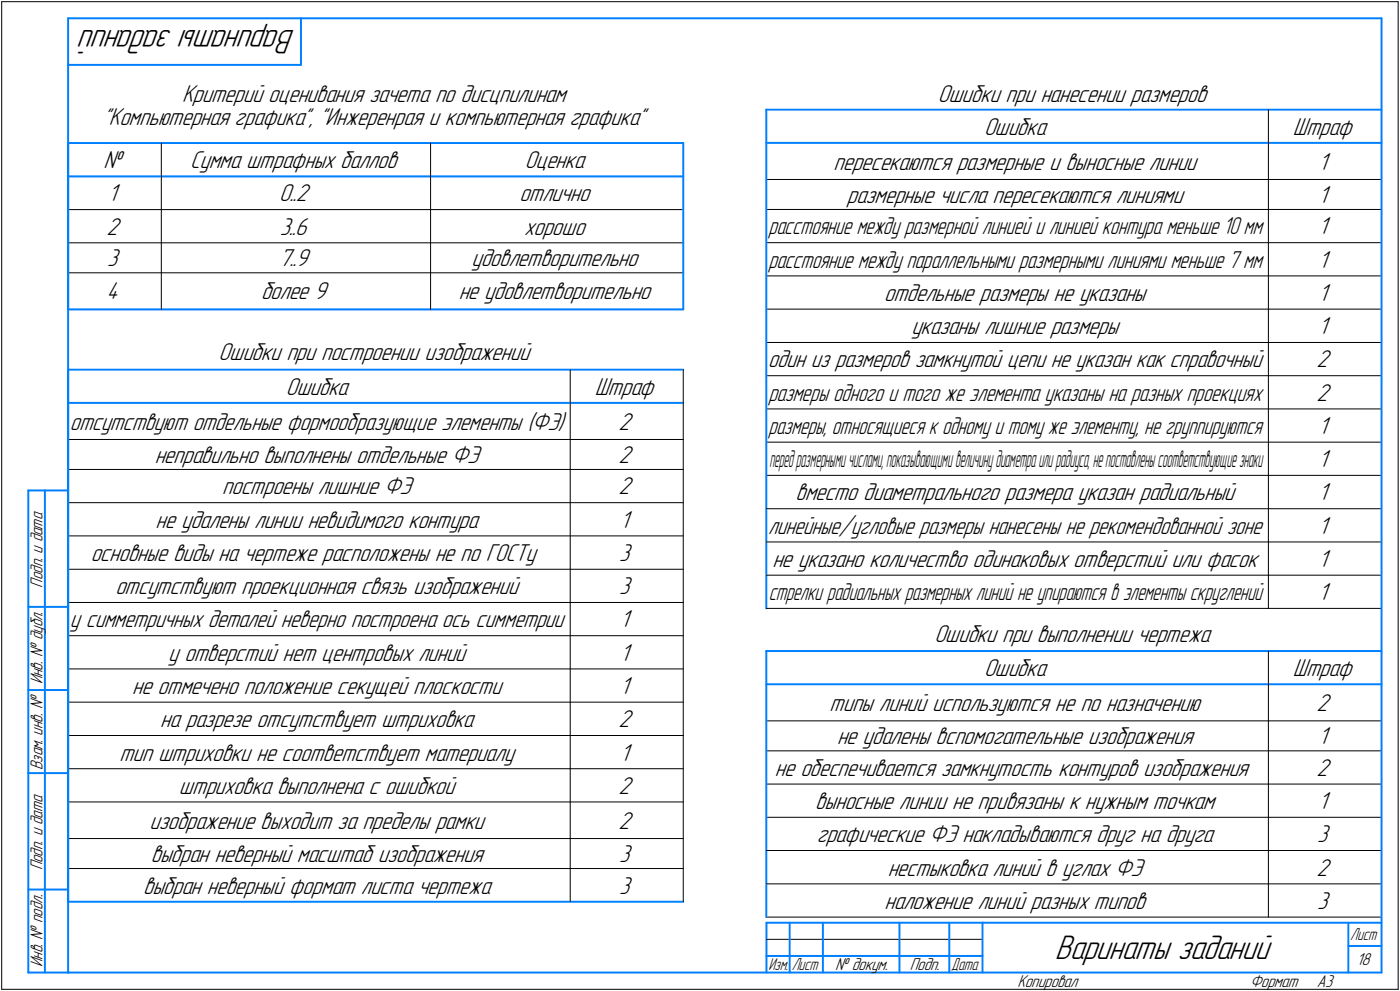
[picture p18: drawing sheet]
<svg xmlns="http://www.w3.org/2000/svg" width="421mm" height="298mm" viewBox="0 0 421 298" stroke-linecap="round" stroke-linejoin="round" font-family="sans-serif">
<defs><g id="words">
<g font-size="10.9">
<text x="88.7" y="9" transform="rotate(-180 88.7 9)">Варинаты заданий</text>
<text x="317.3" y="288.5">Варинаты заданий</text>
</g>
<g font-size="7.8">
<text x="54.8" y="30.6">Критерий оценивания зачета по дисцпилинам</text>
<text x="282.1" y="30.8">Ошибки при нанесении размеров</text>
<text x="31" y="37.7">&quot;Компьютерная графика&quot;, &quot;Инжеренрая и компьютерная графика&quot;</text>
<text x="295.9" y="40.5">Ошибка</text>
<text x="388.8" y="40.5">Штраф</text>
<text x="31.1" y="50.6">№</text>
<text x="57.2" y="50.6">Сумма штрафных баллов</text>
<text x="157.9" y="50.6">Оценка</text>
<text x="250.7" y="51">пересекаются размерные и выносные линии</text>
<text x="396.5" y="51">1</text>
<text x="32.5" y="60.6">1</text>
<text x="84" y="60.6">0..2</text>
<text x="156.3" y="60.6">отлично</text>
<text x="254.7" y="61">размерные числа пересекаются линиями</text>
<text x="396.5" y="61">1</text>
<text x="32" y="70.6">2</text>
<text x="84.2" y="70.6">3..6</text>
<text x="157.7" y="70.6">хорошо</text>
<text x="396.5" y="70.5">1</text>
<text x="32.2" y="80.1">3</text>
<text x="84" y="80.1">7..9</text>
<text x="141.8" y="80.1">удовлетворительно</text>
<text x="396.5" y="80.5">1</text>
<text x="32" y="90.1">4</text>
<text x="78.5" y="90.1">более 9</text>
<text x="138" y="90.1">не удовлетворительно</text>
<text x="265.9" y="90.5">отдельные размеры не указаны</text>
<text x="396.5" y="90.5">1</text>
<text x="274.1" y="100.5">указаны лишние размеры</text>
<text x="396.5" y="100.5">1</text>
<text x="65.7" y="108.2">Ошибки при построении изображений</text>
<text x="231" y="110.5">один из размеров замкнутой цепи не указан как справочный</text>
<text x="396" y="110.5">2</text>
<text x="86" y="118.7">Ошибка</text>
<text x="178.9" y="118.7">Штраф</text>
<text x="396" y="120.5">2</text>
<text x="21" y="129.2">отсутствуют отдельные формообразующие элементы (ФЭ)</text>
<text x="186" y="129.2">2</text>
<text x="396.5" y="130.5">1</text>
<text x="46.5" y="139.2">неправильно выполнены отдельные ФЭ</text>
<text x="186" y="139.2">2</text>
<text x="396.5" y="140.5">1</text>
<text x="66.8" y="148.7">построены лишние ФЭ</text>
<text x="186" y="148.7">2</text>
<text x="239.2" y="150.5">вместо диаметрального размера указан радиальный</text>
<text x="396.5" y="150.5">1</text>
<text x="46.8" y="158.7">не удалены линии невидимого контура</text>
<text x="186.5" y="158.7">1</text>
<text x="396.5" y="160.5">1</text>
<text x="27.3" y="168.7">основные виды на чертеже расположены не по ГОСТу</text>
<text x="186.2" y="168.7">3</text>
<text x="232.3" y="170.5">не указано количество одинаковых отверстий или фасок</text>
<text x="396.5" y="170.5">1</text>
<text x="34.7" y="178.7">отсутствуют проекционная связь изображений</text>
<text x="186.2" y="178.7">3</text>
<text x="396.5" y="180.5">1</text>
<text x="21" y="188.7">у симметричных деталей неверно построена ось симметрии</text>
<text x="186.5" y="188.7">1</text>
<text x="281" y="193.2">Ошибки при выполнении чертежа</text>
<text x="50.6" y="198.7">у отверстий нет центровых линий</text>
<text x="186.5" y="198.7">1</text>
<text x="295.9" y="203.3">Ошибка</text>
<text x="388.8" y="203.3">Штраф</text>
<text x="39.7" y="208.7">не отмечено положение секущей плоскости</text>
<text x="186.5" y="208.7">1</text>
<text x="249.5" y="213.8">типы линий используются не по назначению</text>
<text x="396" y="213.8">2</text>
<text x="48.2" y="218.7">на разрезе отсутствует штриховка</text>
<text x="186" y="218.7">2</text>
<text x="251.8" y="223.8">не удалены вспомогательные изображения</text>
<text x="396.5" y="223.8">1</text>
<text x="35.9" y="228.7">тип штриховки не соответствует материалу</text>
<text x="186.5" y="228.7">1</text>
<text x="233" y="233.3">не обеспечивается замкнутость контуров изображения</text>
<text x="396" y="233.3">2</text>
<text x="53.8" y="238.7">штриховка выполнена с ошибкой</text>
<text x="186" y="238.7">2</text>
<text x="245.2" y="243.3">выносные линии не привязаны к нужным точкам</text>
<text x="396.5" y="243.3">1</text>
<text x="45" y="249.2">изображение выходит за пределы рамки</text>
<text x="186" y="249.2">2</text>
<text x="245.7" y="253.3">графические ФЭ накладываются друг на друга</text>
<text x="396.2" y="253.3">3</text>
<text x="45.4" y="259.2">выбран неверный масштаб изображения</text>
<text x="186.2" y="259.2">3</text>
<text x="267" y="263.3">нестыковка линий в углах ФЭ</text>
<text x="396" y="263.3">2</text>
<text x="43" y="268.7">выбран неверный формат листа чертежа</text>
<text x="186.2" y="268.7">3</text>
<text x="266" y="273.3">наложение линий разных типов</text>
<text x="396.2" y="273.3">3</text>
</g>
<g font-size="7.7">
<text x="231.1" y="70.5">расстояние между размерной линией и линией контура меньше 10 мм</text>
<text x="231.1" y="80.5">расстояние между параллельными размерными линиями меньше 7 мм</text>
<text x="231.1" y="120.5">размеры одного и того же элемента указаны на разных проекциях</text>
<text x="231" y="160.5">линейные/угловые размеры нанесены не рекомендованной зоне</text>
</g>
<g font-size="7.6">
<text x="231.1" y="130.5">размеры, относящиеся к одному и тому же элементу, не группируются</text>
<text x="231.2" y="180.5">стрелки радиальных размерных линий не упираются в элементы скруглений</text>
</g>
<text font-size="7.4" x="231.4" y="140.5">передразмернымичислами,показывающимивеличинудиаметраилирадиуса,непоставленысоответствующиезнаки</text>
<g font-size="5.5">
<text x="12.8" y="176.7" transform="rotate(-90 12.8 176.7)">Подп. и дата</text>
<text x="12.8" y="205.8" transform="rotate(-90 12.8 205.8)">Инв. № дубл.</text>
<text x="12.8" y="231.6" transform="rotate(-90 12.8 231.6)">Взам. инв. №</text>
<text x="12.8" y="261.7" transform="rotate(-90 12.8 261.7)">Подп. и дата</text>
<text x="12.8" y="290.8" transform="rotate(-90 12.8 290.8)">Инв. № подл.</text>
<text x="251.2" y="291.8">№ докум.</text>
<text x="273.6" y="291.8">Подп.</text>
<text x="408" y="290.3">18</text>
<text x="306" y="296.8">Копировал</text>
<text x="376" y="296.8">Формат</text>
<text x="396" y="296.8">A3</text>
</g>
<g font-size="5.4">
<text x="406.1" y="282.8">Лист</text>
<text x="231.1" y="291.8">Изм.</text>
<text x="238.1" y="291.8">Лист</text>
<text x="286.1" y="291.8">Дата</text>
</g>
</g></defs>
<g fill="none" stroke="#0080ff" stroke-width=".59">
<path d="M20.5 5.5v287zM20.5 5.5h395zM20.5 19.5h70zM90.5 5.5v14zM415.5 5.5v287zM230.5 33h185zM230.5 33v150zM20.5 43h185zM20.5 53h185zM20.5 43v50zM205.5 43v50zM230.5 43h185z"/>
<path d="M20.5 93h185zM20.5 111.2h185zM20.5 111.2v160zM20.5 121.2h185zM8.5 147.5v145zM8.5 147.5h12zM13.5 147.5v145zM8.5 182.5h12zM230.5 195.8h185zM230.5 195.8v80zM8.5 207.5h12zM230.5 205.8h185z"/>
<path d="M8.5 232.5h12zM8.5 267.5h12zM20.5 271.2h185zM230.5 277.5h185zM230.5 277.5v15zM237.5 277.5v15zM247.5 277.5v15zM270.5 277.5v15zM285.5 277.5v15zM295.5 277.5v15zM405.5 277.5v15zM8.5 292.5h12z"/>
<path d="M20.5 292.5h395zM230.5 287.5h7zM237.5 287.5h10zM247.5 287.5h23zM270.5 287.5h15zM285.5 287.5h10zM405.5 284.5h10z"/>
</g>
<g fill="none" stroke="#000" stroke-width=".3">
<path d="M.5 .5v297zM.5 .5h420zM420.5 .5v297zM381.5 33v150zM415.5 33v150zM48.5 43v50zM129.5 43v50zM230.5 54h185zM20.5 63h185zM20.5 73h185zM230.5 63h185zM230.5 73h185z"/>
<path d="M20.5 82h185zM230.5 83h185zM230.5 93h185zM171.5 111.2v160zM205.5 111.2v160zM230.5 103h185zM230.5 113h185zM20.5 132.2h185zM230.5 123h185zM230.5 133h185zM20.5 141.2h185zM20.5 151.2h185z"/>
<path d="M230.5 143h185zM230.5 153h151zM381.5 153h34zM20.5 161.2h185zM20.5 171.2h185zM230.5 163h151zM230.5 173h151zM381.5 163h34zM381.5 173h34zM20.5 181.2h185zM20.5 191.2h185zM230.5 183h151z"/>
<path d="M381.5 183h34zM381.5 195.8v80zM415.5 195.8v80zM20.5 201.2h185zM20.5 211.2h185zM230.5 216.8h185zM20.5 221.2h185zM20.5 231.2h151zM171.5 231.2h34zM230.5 225.8h185zM230.5 235.8h185zM20.5 241.2h151z"/>
<path d="M20.5 252.2h151zM171.5 241.2h34zM171.5 252.2h34zM230.5 245.8h185zM230.5 255.8h151zM381.5 255.8h34zM20.5 261.2h151zM171.5 261.2h34zM230.5 275.8h185zM230.5 265.8h151zM381.5 265.8h34zM.5 297.5h420z"/>
<path d="M230.5 282.5h65z"/>
</g>
<g fill="#fff" stroke="#fff" stroke-width=".3">
<path d="M54.8 25h116.9zM54.8 25h116.9zM54.8 25.1h116.9zM54.8 25.1h116.9zM54.8 25.1h116.9zM54.8 25.2h116.9zM54.8 25.2h116.9zM54.8 25.3h116.9zM54.8 25.3h116.9zM54.8 25.4h116.9zM54.8 25.4h116.9zM54.8 25.4h116.9zM54.8 25.5h116.9zM54.8 25.5h116.9zM54.8 25.6h116.9zM54.8 25.6h116.9zM54.8 25.7h116.9zM54.8 25.7h116.9zM54.8 25.7h116.9zM54.8 25.8h116.9zM54.8 25.8h116.9zM54.8 25.9h116.9zM54.8 25.9h116.9zM54.8 26h116.9zM54.8 26h116.9zM54.8 26h116.9zM54.8 26.1h116.9zM54.8 26.1h116.9zM54.8 26.2h116.9zM54.8 26.2h116.9zM54.8 26.2h116.9zM54.8 26.3h116.9zM54.8 26.3h116.9zM54.8 26.4h116.9zM54.8 26.4h116.9zM54.8 26.5h116.9zM54.8 26.5h116.9zM54.8 26.5h116.9zM54.8 26.6h116.9zM54.8 26.6h116.9zM54.8 26.7h116.9zM54.8 26.7h116.9zM54.8 26.8h116.9zM54.8 26.8h116.9zM54.8 26.8h116.9zM54.8 26.9h116.9zM54.8 26.9h116.9zM54.8 27h116.9zM54.8 27h116.9zM54.8 27.1h116.9zM54.8 27.1h116.9zM54.8 27.1h116.9zM54.8 27.2h116.9zM54.8 27.2h116.9zM54.8 27.3h116.9zM54.8 27.3h116.9zM54.8 27.3h116.9zM54.8 27.4h116.9zM54.8 27.4h116.9zM54.8 27.5h116.9zM54.8 27.5h116.9zM54.8 27.6h116.9zM54.8 27.6h116.9zM54.8 27.6h116.9zM54.8 27.7h116.9zM54.8 27.7h116.9zM54.8 27.8h116.9zM54.8 27.8h116.9zM54.8 27.9h116.9zM54.8 27.9h116.9zM54.8 27.9h116.9zM54.8 28h116.9zM54.8 28h116.9zM54.8 28.1h116.9zM54.8 28.1h116.9zM54.8 28.2h116.9zM54.8 28.2h116.9zM54.8 28.2h116.9zM54.8 28.3h116.9zM54.8 28.3h116.9zM54.8 28.4h116.9zM54.8 28.4h116.9zM54.8 28.4h116.9zM54.8 28.5h116.9zM54.8 28.5h116.9zM54.8 28.6h116.9zM54.8 28.6h116.9zM54.8 28.7h116.9zM54.8 28.7h116.9zM54.8 28.7h116.9zM54.8 28.8h116.9zM54.8 28.8h116.9zM54.8 28.9h116.9zM54.8 28.9h116.9zM54.8 29h116.9zM54.8 29h116.9zM54.8 29h116.9zM54.8 29.1h116.9zM54.8 29.1h116.9zM54.8 29.2h116.9zM54.8 29.2h116.9zM54.8 29.3h116.9zM54.8 29.3h116.9zM54.8 29.3h116.9zM54.8 29.4h116.9zM54.8 29.4h116.9zM54.8 29.5h116.9zM54.8 29.5h116.9zM54.8 29.5h116.9zM54.8 29.6h116.9zM54.8 29.6h116.9zM54.8 29.7h116.9zM54.8 29.7h116.9zM54.8 29.8h116.9zM54.8 29.8h116.9zM54.8 29.8h116.9zM54.8 29.9h116.9zM54.8 29.9h116.9zM54.8 30h116.9zM54.8 30h116.9zM54.8 30.1h116.9zM54.8 30.1h116.9zM54.8 30.1h116.9zM54.8 30.2h116.9zM54.8 30.2h116.9zM54.8 30.3h116.9zM54.8 30.3h116.9zM54.8 30.4h116.9zM54.8 30.4h116.9zM54.8 30.4h116.9zM54.8 30.5h116.9zM54.8 30.5h116.9zM54.8 30.6h116.9zM54.8 30.6h116.9zM54.8 30.6h116.9zM54.8 30.7h116.9zM54.8 30.7h116.9zM54.8 30.8h116.9zM54.8 30.8h116.9zM54.8 30.9h116.9zM54.8 30.9h116.9zM54.8 30.9h116.9zM54.8 31h116.9zM54.8 31h116.9zM54.8 31.1h116.9zM54.8 31.1h116.9zM54.8 31.2h116.9zM54.8 31.2h116.9zM54.8 31.2h116.9zM54.8 31.3h116.9zM54.8 31.3h116.9zM54.8 31.4h116.9zM54.8 31.4h116.9zM54.8 31.5h116.9zM54.8 31.5h116.9zM54.8 31.5h116.9zM54.8 31.6h116.9zM54.8 31.6h116.9zM54.8 31.7h116.9zM54.8 31.7h116.9zM54.8 31.7h116.9zM54.8 31.8h116.9zM54.8 31.8h116.9zM54.8 31.9h116.9zM54.8 31.9h116.9zM54.8 32h116.9zM54.8 32h116.9zM54.8 32h116.9zM54.8 32.1h116.9z"/>
<path d="M31 32.1h164.4zM31 32.2h164.4zM31 32.2h164.4zM31 32.3h164.4zM31 32.3h164.4zM31 32.3h164.4zM31 32.4h164.4zM31 32.4h164.4zM31 32.5h164.4zM31 32.5h164.4zM31 32.6h164.4zM31 32.6h164.4zM31 32.6h164.4zM31 32.7h164.4zM31 32.7h164.4zM31 32.8h164.4zM31 32.8h164.4zM31 32.9h164.4zM31 32.9h164.4zM31 32.9h164.4zM31 33h164.4zM31 33h164.4zM31 33.1h164.4zM31 33.1h164.4zM31 33.1h164.4zM31 33.2h164.4zM31 33.2h164.4zM31 33.3h164.4zM31 33.3h164.4zM31 33.4h164.4zM31 33.4h164.4zM31 33.4h164.4zM31 33.5h164.4zM31 33.5h164.4zM31 33.6h164.4zM31 33.6h164.4zM31 33.7h164.4zM31 33.7h164.4zM31 33.7h164.4zM31 33.8h164.4zM31 33.8h164.4zM31 33.9h164.4zM31 33.9h164.4zM31 34h164.4zM31 34h164.4zM31 34h164.4zM31 34.1h164.4zM31 34.1h164.4zM31 34.2h164.4zM31 34.2h164.4zM31 34.2h164.4zM31 34.3h164.4zM31 34.3h164.4zM31 34.4h164.4zM31 34.4h164.4zM31 34.5h164.4zM31 34.5h164.4zM31 34.5h164.4zM31 34.6h164.4zM31 34.6h164.4zM31 34.7h164.4zM31 34.7h164.4zM31 34.8h164.4zM31 34.8h164.4zM31 34.8h164.4zM31 34.9h164.4zM31 34.9h164.4zM31 35h164.4zM31 35h164.4zM31 35.1h164.4zM31 35.1h164.4zM31 35.1h164.4zM31 35.2h164.4zM31 35.2h164.4zM31 35.3h164.4zM31 35.3h164.4zM31 35.3h164.4zM31 35.4h164.4zM31 35.4h164.4zM31 35.5h164.4zM31 35.5h164.4zM31 35.6h164.4zM31 35.6h164.4zM31 35.6h164.4zM31 35.7h164.4zM31 35.7h164.4zM31 35.8h164.4zM31 35.8h164.4zM31 35.9h164.4zM31 35.9h164.4zM31 35.9h164.4zM31 36h164.4zM31 36h164.4zM31 36.1h164.4zM31 36.1h164.4zM31 36.2h164.4zM31 36.2h164.4zM31 36.2h164.4zM31 36.3h164.4zM31 36.3h164.4zM31 36.4h164.4zM31 36.4h164.4zM31 36.4h164.4zM31 36.5h164.4zM31 36.5h164.4zM31 36.6h164.4zM31 36.6h164.4zM31 36.7h164.4zM31 36.7h164.4zM31 36.7h164.4zM31 36.8h164.4zM31 36.8h164.4zM31 36.9h164.4zM31 36.9h164.4zM31 37h164.4zM31 37h164.4zM31 37h164.4zM31 37.1h164.4zM31 37.1h164.4zM31 37.2h164.4zM31 37.2h164.4zM31 37.3h164.4zM31 37.3h164.4zM31 37.3h164.4zM31 37.4h164.4zM31 37.4h164.4zM31 37.5h164.4zM31 37.5h164.4zM31 37.5h164.4zM31 37.6h164.4zM31 37.6h164.4zM31 37.7h164.4zM31 37.7h164.4zM31 37.8h164.4zM31 37.8h164.4zM31 37.8h164.4zM31 37.9h164.4zM31 37.9h164.4zM31 38h164.4zM31 38h164.4zM31 38.1h164.4zM31 38.1h164.4zM31 38.1h164.4zM31 38.2h164.4zM31 38.2h164.4zM31 38.3h164.4zM31 38.3h164.4zM31 38.4h164.4zM31 38.4h164.4zM31 38.4h164.4zM31 38.5h164.4zM31 38.5h164.4zM31 38.6h164.4zM31 38.6h164.4zM31 38.7h164.4zM31 38.7h164.4zM31 38.7h164.4zM31 38.8h164.4zM31 38.8h164.4zM31 38.9h164.4zM31 38.9h164.4zM31 38.9h164.4zM31 39h164.4zM31 39h164.4zM31 39.1h164.4zM31 39.1h164.4zM31 39.2h164.4zM31 39.2h164.4z"/>
<path d="M65.7 102.6h95zM65.7 102.7h95zM65.7 102.7h95zM65.7 102.7h95zM65.7 102.8h95zM65.7 102.8h95zM65.7 102.9h95zM65.7 102.9h95zM65.7 103h95zM65.7 103h95zM65.7 103h95zM65.7 103.1h95zM65.7 103.1h95zM65.7 103.2h95zM65.7 103.2h95zM65.7 103.3h95zM65.7 103.3h95zM65.7 103.3h95zM65.7 103.4h95zM65.7 103.4h95zM65.7 103.5h95zM65.7 103.5h95zM65.7 103.5h95zM65.7 103.6h95zM65.7 103.6h95zM65.7 103.7h95zM65.7 103.7h95zM65.7 103.8h95zM65.7 103.8h95zM65.7 103.8h95zM65.7 103.9h95zM65.7 103.9h95zM65.7 104h95zM65.7 104h95zM65.7 104.1h95zM65.7 104.1h95zM65.7 104.1h95zM65.7 104.2h95zM65.7 104.2h95zM65.7 104.3h95zM65.7 104.3h95zM65.7 104.4h95zM65.7 104.4h95zM65.7 104.4h95zM65.7 104.5h95zM65.7 104.5h95zM65.7 104.6h95zM65.7 104.6h95zM65.7 104.6h95zM65.7 104.7h95zM65.7 104.7h95zM65.7 104.8h95zM65.7 104.8h95zM65.7 104.9h95zM65.7 104.9h95zM65.7 104.9h95zM65.7 105h95zM65.7 105h95zM65.7 105.1h95zM65.7 105.1h95zM65.7 105.2h95zM65.7 105.2h95zM65.7 105.2h95zM65.7 105.3h95zM65.7 105.3h95zM65.7 105.4h95zM65.7 105.4h95zM65.7 105.5h95zM65.7 105.5h95zM65.7 105.5h95zM65.7 105.6h95zM65.7 105.6h95zM65.7 105.7h95zM65.7 105.7h95zM65.7 105.7h95zM65.7 105.8h95zM65.7 105.8h95zM65.7 105.9h95zM65.7 105.9h95zM65.7 106h95zM65.7 106h95zM65.7 106h95zM65.7 106.1h95zM65.7 106.1h95zM65.7 106.2h95zM65.7 106.2h95zM65.7 106.3h95zM65.7 106.3h95zM65.7 106.3h95zM65.7 106.4h95zM65.7 106.4h95zM65.7 106.5h95zM65.7 106.5h95zM65.7 106.6h95zM65.7 106.6h95zM65.7 106.6h95zM65.7 106.7h95zM65.7 106.7h95zM65.7 106.8h95zM65.7 106.8h95zM65.7 106.8h95zM65.7 106.9h95zM65.7 106.9h95zM65.7 107h95zM65.7 107h95zM65.7 107.1h95zM65.7 107.1h95zM65.7 107.1h95zM65.7 107.2h95zM65.7 107.2h95zM65.7 107.3h95zM65.7 107.3h95zM65.7 107.4h95zM65.7 107.4h95zM65.7 107.4h95zM65.7 107.5h95zM65.7 107.5h95zM65.7 107.6h95zM65.7 107.6h95zM65.7 107.7h95zM65.7 107.7h95zM65.7 107.7h95zM65.7 107.8h95zM65.7 107.8h95zM65.7 107.9h95zM65.7 107.9h95zM65.7 107.9h95zM65.7 108h95zM65.7 108h95zM65.7 108.1h95zM65.7 108.1h95zM65.7 108.2h95zM65.7 108.2h95zM65.7 108.2h95zM65.7 108.3h95zM65.7 108.3h95zM65.7 108.4h95zM65.7 108.4h95zM65.7 108.5h95zM65.7 108.5h95zM65.7 108.5h95zM65.7 108.6h95zM65.7 108.6h95zM65.7 108.7h95zM65.7 108.7h95zM65.7 108.8h95zM65.7 108.8h95zM65.7 108.8h95zM65.7 108.9h95zM65.7 108.9h95zM65.7 109h95zM65.7 109h95zM65.7 109.1h95zM65.7 109.1h95zM65.7 109.1h95zM65.7 109.2h95zM65.7 109.2h95zM65.7 109.3h95zM65.7 109.3h95zM65.7 109.3h95zM65.7 109.4h95zM65.7 109.4h95zM65.7 109.5h95zM65.7 109.5h95zM65.7 109.6h95zM65.7 109.6h95zM65.7 109.6h95zM65.7 109.7h95zM65.7 109.7h95z"/>
<path d="M282.1 25.2h82.2zM282.1 25.3h82.2zM282.1 25.3h82.2zM282.1 25.4h82.2zM282.1 25.4h82.2zM282.1 25.4h82.2zM282.1 25.5h82.2zM282.1 25.5h82.2zM282.1 25.6h82.2zM282.1 25.6h82.2zM282.1 25.7h82.2zM282.1 25.7h82.2zM282.1 25.7h82.2zM282.1 25.8h82.2zM282.1 25.8h82.2zM282.1 25.9h82.2zM282.1 25.9h82.2zM282.1 26h82.2zM282.1 26h82.2zM282.1 26h82.2zM282.1 26.1h82.2zM282.1 26.1h82.2zM282.1 26.2h82.2zM282.1 26.2h82.2zM282.1 26.2h82.2zM282.1 26.3h82.2zM282.1 26.3h82.2zM282.1 26.4h82.2zM282.1 26.4h82.2zM282.1 26.5h82.2zM282.1 26.5h82.2zM282.1 26.5h82.2zM282.1 26.6h82.2zM282.1 26.6h82.2zM282.1 26.7h82.2zM282.1 26.7h82.2zM282.1 26.8h82.2zM282.1 26.8h82.2zM282.1 26.8h82.2zM282.1 26.9h82.2zM282.1 26.9h82.2zM282.1 27h82.2zM282.1 27h82.2zM282.1 27.1h82.2zM282.1 27.1h82.2zM282.1 27.1h82.2zM282.1 27.2h82.2zM282.1 27.2h82.2zM282.1 27.3h82.2zM282.1 27.3h82.2zM282.1 27.3h82.2zM282.1 27.4h82.2zM282.1 27.4h82.2zM282.1 27.5h82.2zM282.1 27.5h82.2zM282.1 27.6h82.2zM282.1 27.6h82.2zM282.1 27.6h82.2zM282.1 27.7h82.2zM282.1 27.7h82.2zM282.1 27.8h82.2zM282.1 27.8h82.2zM282.1 27.9h82.2zM282.1 27.9h82.2zM282.1 27.9h82.2zM282.1 28h82.2zM282.1 28h82.2zM282.1 28.1h82.2zM282.1 28.1h82.2zM282.1 28.2h82.2zM282.1 28.2h82.2zM282.1 28.2h82.2zM282.1 28.3h82.2zM282.1 28.3h82.2zM282.1 28.4h82.2zM282.1 28.4h82.2zM282.1 28.4h82.2zM282.1 28.5h82.2zM282.1 28.5h82.2zM282.1 28.6h82.2zM282.1 28.6h82.2zM282.1 28.7h82.2zM282.1 28.7h82.2zM282.1 28.7h82.2zM282.1 28.8h82.2zM282.1 28.8h82.2zM282.1 28.9h82.2zM282.1 28.9h82.2zM282.1 29h82.2zM282.1 29h82.2zM282.1 29h82.2zM282.1 29.1h82.2zM282.1 29.1h82.2zM282.1 29.2h82.2zM282.1 29.2h82.2zM282.1 29.3h82.2zM282.1 29.3h82.2zM282.1 29.3h82.2zM282.1 29.4h82.2zM282.1 29.4h82.2zM282.1 29.5h82.2zM282.1 29.5h82.2zM282.1 29.5h82.2zM282.1 29.6h82.2zM282.1 29.6h82.2zM282.1 29.7h82.2zM282.1 29.7h82.2zM282.1 29.8h82.2zM282.1 29.8h82.2zM282.1 29.8h82.2zM282.1 29.9h82.2zM282.1 29.9h82.2zM282.1 30h82.2zM282.1 30h82.2zM282.1 30.1h82.2zM282.1 30.1h82.2zM282.1 30.1h82.2zM282.1 30.2h82.2zM282.1 30.2h82.2zM282.1 30.3h82.2zM282.1 30.3h82.2zM282.1 30.4h82.2zM282.1 30.4h82.2zM282.1 30.4h82.2zM282.1 30.5h82.2zM282.1 30.5h82.2zM282.1 30.6h82.2zM282.1 30.6h82.2zM282.1 30.6h82.2zM282.1 30.7h82.2zM282.1 30.7h82.2zM282.1 30.8h82.2zM282.1 30.8h82.2zM282.1 30.9h82.2zM282.1 30.9h82.2zM282.1 30.9h82.2zM282.1 31h82.2zM282.1 31h82.2zM282.1 31.1h82.2zM282.1 31.1h82.2zM282.1 31.2h82.2zM282.1 31.2h82.2zM282.1 31.2h82.2zM282.1 31.3h82.2zM282.1 31.3h82.2zM282.1 31.4h82.2zM282.1 31.4h82.2zM282.1 31.5h82.2zM282.1 31.5h82.2zM282.1 31.5h82.2zM282.1 31.6h82.2zM282.1 31.6h82.2zM282.1 31.7h82.2zM282.1 31.7h82.2zM282.1 31.7h82.2zM282.1 31.8h82.2zM282.1 31.8h82.2zM282.1 31.9h82.2zM282.1 31.9h82.2zM282.1 32h82.2zM282.1 32h82.2zM282.1 32h82.2zM282.1 32.1h82.2zM282.1 32.1h82.2zM282.1 32.2h82.2zM282.1 32.2h82.2zM282.1 32.3h82.2zM282.1 32.3h82.2z"/>
<path d="M281 187.6h84.4zM281 187.7h84.4zM281 187.7h84.4zM281 187.7h84.4zM281 187.8h84.4zM281 187.8h84.4zM281 187.9h84.4zM281 187.9h84.4zM281 188h84.4zM281 188h84.4zM281 188h84.4zM281 188.1h84.4zM281 188.1h84.4zM281 188.2h84.4zM281 188.2h84.4zM281 188.3h84.4zM281 188.3h84.4zM281 188.3h84.4zM281 188.4h84.4zM281 188.4h84.4zM281 188.5h84.4zM281 188.5h84.4zM281 188.6h84.4zM281 188.6h84.4zM281 188.6h84.4zM281 188.7h84.4zM281 188.7h84.4zM281 188.8h84.4zM281 188.8h84.4zM281 188.8h84.4zM281 188.9h84.4zM281 188.9h84.4zM281 189h84.4zM281 189h84.4zM281 189.1h84.4zM281 189.1h84.4zM281 189.1h84.4zM281 189.2h84.4zM281 189.2h84.4zM281 189.3h84.4zM281 189.3h84.4zM281 189.4h84.4zM281 189.4h84.4zM281 189.4h84.4zM281 189.5h84.4zM281 189.5h84.4zM281 189.6h84.4zM281 189.6h84.4zM281 189.7h84.4zM281 189.7h84.4zM281 189.7h84.4zM281 189.8h84.4zM281 189.8h84.4zM281 189.9h84.4zM281 189.9h84.4zM281 189.9h84.4zM281 190h84.4zM281 190h84.4zM281 190.1h84.4zM281 190.1h84.4zM281 190.2h84.4zM281 190.2h84.4zM281 190.2h84.4zM281 190.3h84.4zM281 190.3h84.4zM281 190.4h84.4zM281 190.4h84.4zM281 190.5h84.4zM281 190.5h84.4zM281 190.5h84.4zM281 190.6h84.4zM281 190.6h84.4zM281 190.7h84.4zM281 190.7h84.4zM281 190.8h84.4zM281 190.8h84.4zM281 190.8h84.4zM281 190.9h84.4zM281 190.9h84.4zM281 191h84.4zM281 191h84.4zM281 191.1h84.4zM281 191.1h84.4zM281 191.1h84.4zM281 191.2h84.4zM281 191.2h84.4zM281 191.3h84.4zM281 191.3h84.4zM281 191.3h84.4zM281 191.4h84.4zM281 191.4h84.4zM281 191.5h84.4zM281 191.5h84.4zM281 191.6h84.4zM281 191.6h84.4zM281 191.6h84.4zM281 191.7h84.4zM281 191.7h84.4zM281 191.8h84.4zM281 191.8h84.4zM281 191.9h84.4zM281 191.9h84.4zM281 191.9h84.4zM281 192h84.4zM281 192h84.4zM281 192.1h84.4zM281 192.1h84.4zM281 192.2h84.4zM281 192.2h84.4zM281 192.2h84.4zM281 192.3h84.4zM281 192.3h84.4zM281 192.4h84.4zM281 192.4h84.4zM281 192.4h84.4zM281 192.5h84.4zM281 192.5h84.4zM281 192.6h84.4zM281 192.6h84.4zM281 192.7h84.4zM281 192.7h84.4zM281 192.7h84.4zM281 192.8h84.4zM281 192.8h84.4zM281 192.9h84.4zM281 192.9h84.4zM281 193h84.4zM281 193h84.4zM281 193h84.4zM281 193.1h84.4zM281 193.1h84.4zM281 193.2h84.4zM281 193.2h84.4zM281 193.3h84.4zM281 193.3h84.4zM281 193.3h84.4zM281 193.4h84.4zM281 193.4h84.4zM281 193.5h84.4zM281 193.5h84.4zM281 193.5h84.4zM281 193.6h84.4zM281 193.6h84.4zM281 193.7h84.4zM281 193.7h84.4zM281 193.8h84.4zM281 193.8h84.4zM281 193.8h84.4zM281 193.9h84.4zM281 193.9h84.4zM281 194h84.4zM281 194h84.4zM281 194.1h84.4zM281 194.1h84.4zM281 194.1h84.4zM281 194.2h84.4zM281 194.2h84.4zM281 194.3h84.4zM281 194.3h84.4zM281 194.4h84.4zM281 194.4h84.4zM281 194.4h84.4zM281 194.5h84.4zM281 194.5h84.4zM281 194.6h84.4zM281 194.6h84.4zM281 194.6h84.4zM281 194.7h84.4z"/>
</g>
<use href="#words"/>
</svg>
